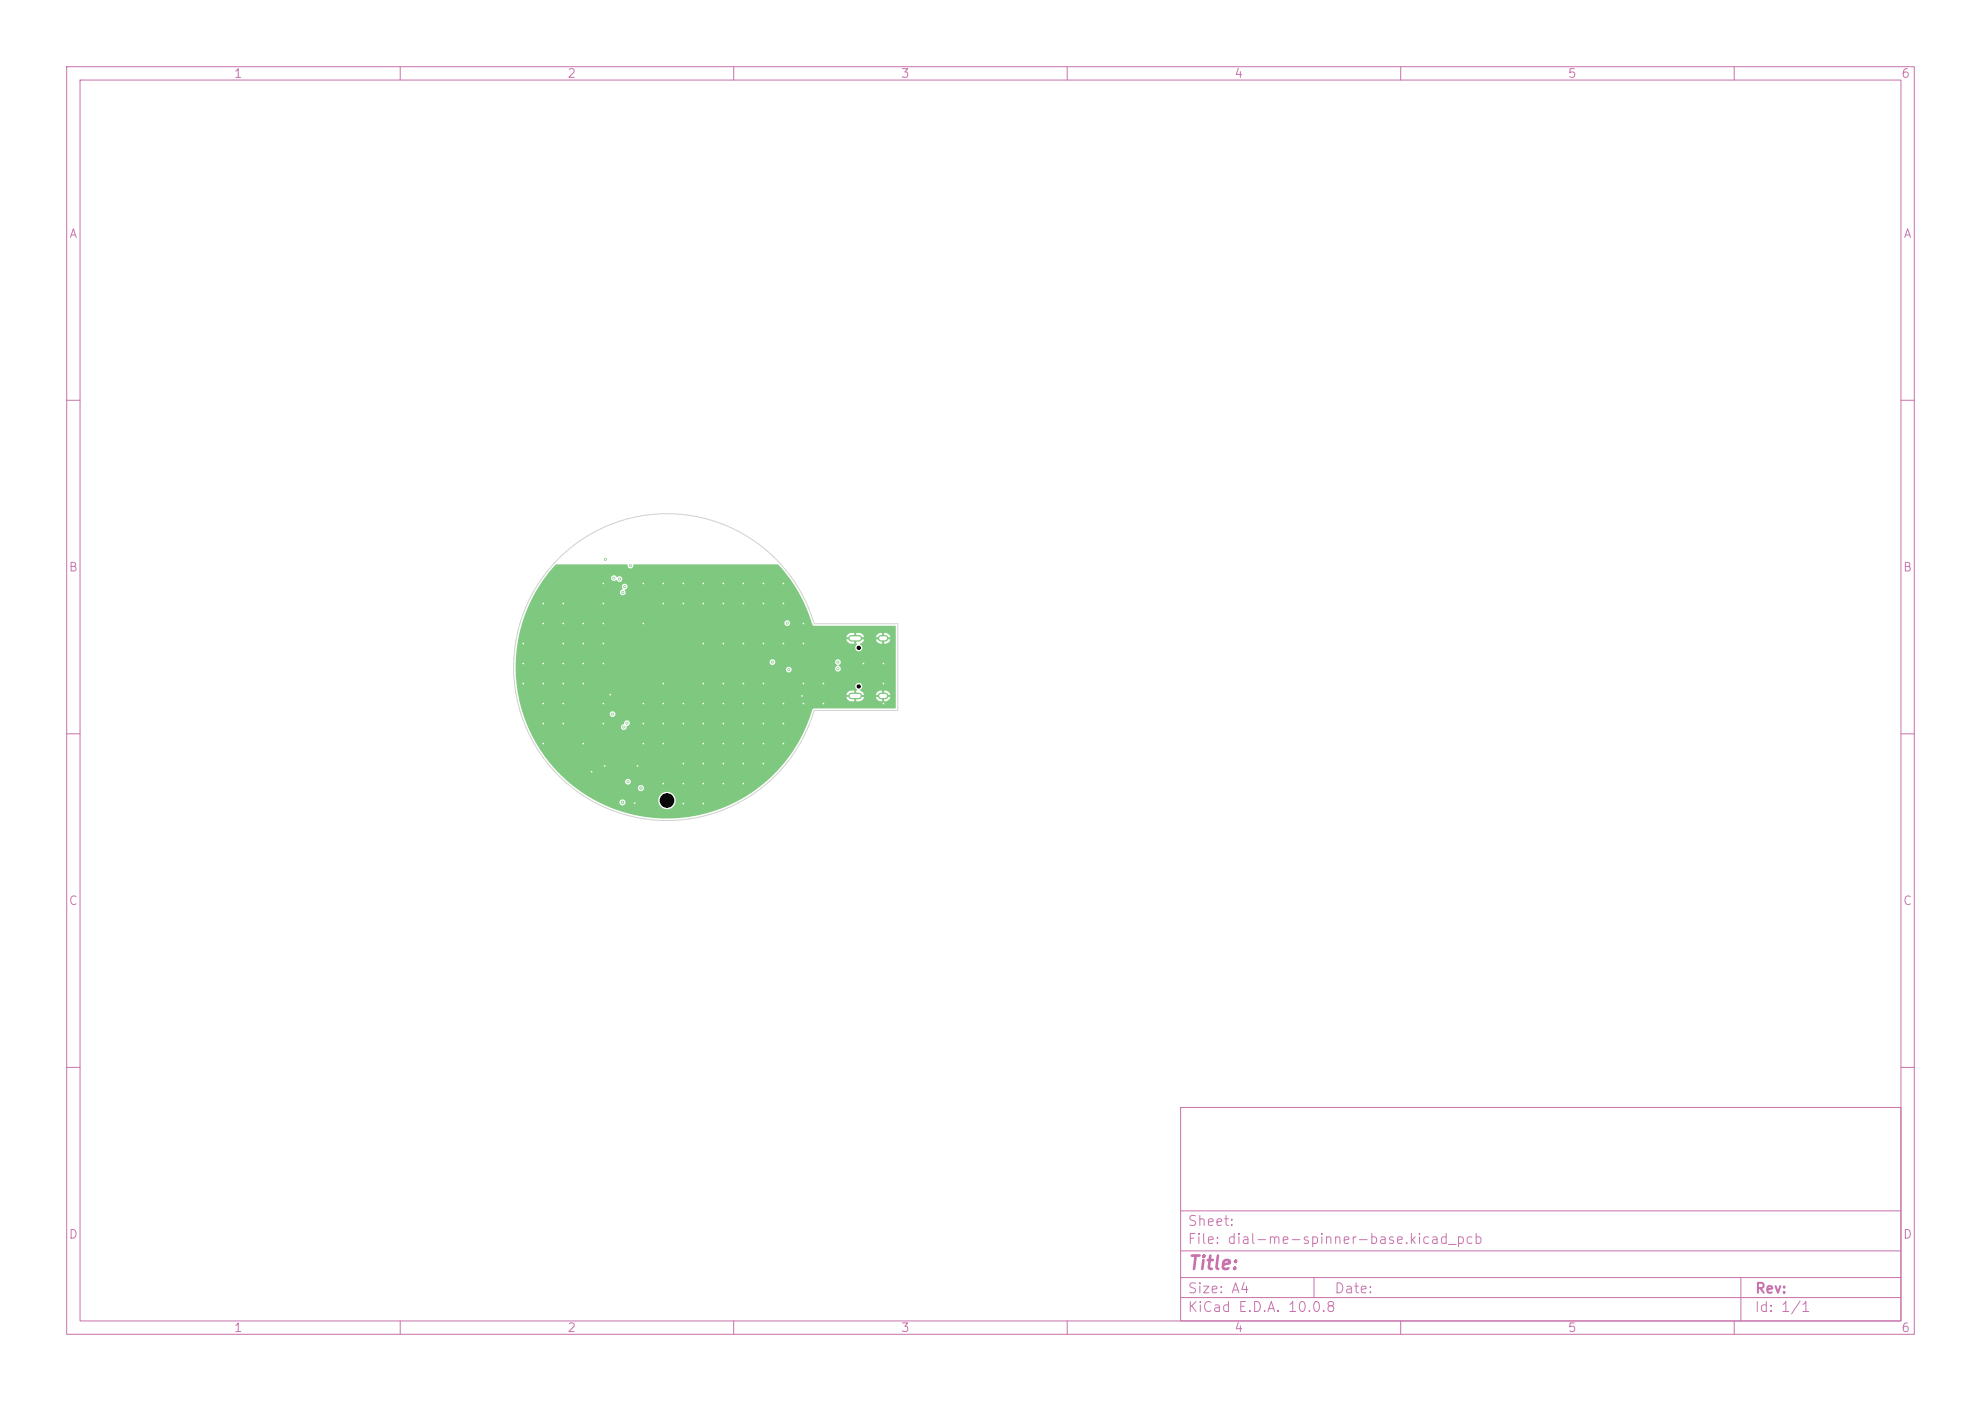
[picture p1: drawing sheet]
<svg xmlns="http://www.w3.org/2000/svg" width="297mm" height="210mm" viewBox="0 0 297 210" stroke-linecap="round" stroke-linejoin="round" font-family="sans-serif">
<defs><g id="words">
<text font-size="2" fill="#c872ab" x="178" y="190.8">Title:</text>
<g font-size="1.5" fill="#c872ab">
<text x="178" y="184.1">Sheet:</text>
<text x="178" y="186.8">File: dial-me-spinner-base.kicad_pcb</text>
<text x="178" y="197">KiCad E.D.A. 10.0.8</text>
<text x="178" y="194.2">Size: A4</text>
<text x="200" y="194.2">Date:</text>
<text x="263" y="197">Id: 1/1</text>
<text x="263" y="194.2">Rev:</text>
</g>
<g font-size="1.3" fill="#c872ab">
<text x="35" y="12">1</text>
<text x="85" y="12">2</text>
<text x="135" y="12">3</text>
<text x="185" y="12">4</text>
<text x="235" y="12">5</text>
<text x="285" y="12">6</text>
<text x="10.3" y="36">A</text>
<text x="285.3" y="36">A</text>
<text x="10.2" y="86">B</text>
<text x="285.2" y="86">B</text>
<text x="10.2" y="136">C</text>
<text x="285.2" y="136">C</text>
<text x="10.2" y="186">D</text>
<text x="285.2" y="186">D</text>
<text x="35" y="200">1</text>
<text x="85" y="200">2</text>
<text x="135" y="200">3</text>
<text x="185" y="200">4</text>
<text x="235" y="200">5</text>
<text x="285" y="200">6</text>
</g>
</g></defs>
<g fill="none" stroke="#c872ab" stroke-width=".15">
<path d="M10 10h277v190h-277zM12 12h273v186h-273zM60 10v2M110 10v2M160 10v2M210 10v2M260 10v2M10 60h2M285 60h2M10 110h2M285 110h2M10 160h2"/>
<path d="M177 166h108v32h-108zM285 160h2M60 198v2M110 198v2M160 198v2M177 194.5h108M177 191.5h108M177 187.5h108M177 181.5h108M197 191.5v3M210 198v2M260 198v2"/>
<path d="M261 191.5v6.5"/>
</g>
<path d="M127.7 95.7h1.1M132.1 95.7h.6M127.7 104.3h1.1M132.1 104.3h.6" fill="none" stroke="#7fc87f" stroke-width="1"/>
<g fill="#7fc87f">
<circle cx="102.4" cy="117.5" r=".25"/>
<circle cx="78.4" cy="96.5" r=".25"/>
<circle cx="90.4" cy="93.5" r=".25"/>
<circle cx="120.4" cy="96.5" r=".25"/>
<circle cx="114.4" cy="102.5" r=".25"/>
<circle cx="90.4" cy="96.5" r=".25"/>
<circle cx="123.4" cy="102.5" r=".25"/>
<circle cx="111.4" cy="96.5" r=".25"/>
<circle cx="111.4" cy="108.5" r=".25"/>
<circle cx="117.4" cy="90.5" r=".25"/>
<circle cx="111.4" cy="117.5" r=".25"/>
<circle cx="105.4" cy="108.5" r=".25"/>
<circle cx="81.4" cy="111.5" r=".25"/>
<circle cx="87.4" cy="96.5" r=".25"/>
<circle cx="108.4" cy="90.5" r=".25"/>
<circle cx="129.4" cy="99.5" r=".25"/>
<circle cx="120.4" cy="102.5" r=".25"/>
<circle cx="84.4" cy="99.5" r=".25"/>
<circle cx="105.4" cy="87.5" r=".25"/>
<circle cx="102.4" cy="114.5" r=".25"/>
<circle cx="108.4" cy="105.5" r=".25"/>
<circle cx="114.4" cy="90.5" r=".25"/>
<circle cx="99.4" cy="87.5" r=".25"/>
<circle cx="132.4" cy="102.5" r=".25"/>
<circle cx="102.4" cy="87.5" r=".25"/>
<circle cx="120.4" cy="93.5" r=".25"/>
<circle cx="132.4" cy="105.5" r=".25"/>
<circle cx="105.4" cy="114.5" r=".25"/>
<circle cx="108.4" cy="87.5" r=".25"/>
<circle cx="96.4" cy="87.5" r=".25"/>
<circle cx="87.4" cy="99.5" r=".25"/>
<circle cx="81.4" cy="90.5" r=".25"/>
<circle cx="81.4" cy="102.5" r=".25"/>
<circle cx="114.4" cy="87.5" r=".25"/>
<circle cx="102.4" cy="105.5" r=".25"/>
<circle cx="102.4" cy="90.5" r=".25"/>
<circle cx="84.4" cy="90.5" r=".25"/>
<circle cx="108.4" cy="96.5" r=".25"/>
<circle cx="87.4" cy="111.5" r=".25"/>
<circle cx="95.2" cy="120.4" r=".23"/>
<circle cx="84.4" cy="102.5" r=".25"/>
<circle cx="105.4" cy="90.5" r=".25"/>
<circle cx="108.4" cy="114.5" r=".25"/>
<circle cx="87.4" cy="93.5" r=".25"/>
<circle cx="111.4" cy="105.5" r=".25"/>
<circle cx="96.4" cy="111.5" r=".25"/>
<circle cx="108.4" cy="111.5" r=".25"/>
<circle cx="99.4" cy="90.5" r=".25"/>
<circle cx="117.4" cy="96.5" r=".25"/>
<circle cx="84.4" cy="108.5" r=".25"/>
<circle cx="96.4" cy="108.5" r=".25"/>
<circle cx="114.4" cy="111.5" r=".25"/>
<circle cx="102.4" cy="120.5" r=".25"/>
<circle cx="114.4" cy="96.5" r=".25"/>
<circle cx="91.5" cy="104.1" r=".25"/>
<circle cx="96.4" cy="93.5" r=".25"/>
<circle cx="105.4" cy="117.5" r=".25"/>
<circle cx="99.4" cy="108.5" r=".25"/>
<circle cx="105.4" cy="120.5" r=".25"/>
<circle cx="88.7" cy="115.7" r=".25"/>
<circle cx="105.4" cy="96.5" r=".25"/>
<circle cx="99.4" cy="105.5" r=".25"/>
<circle cx="81.4" cy="99.5" r=".25"/>
<circle cx="114.4" cy="114.5" r=".25"/>
<circle cx="102.4" cy="108.5" r=".25"/>
<circle cx="90.4" cy="87.5" r=".25"/>
<circle cx="132.4" cy="99.5" r=".25"/>
<circle cx="99.4" cy="102.5" r=".25"/>
<circle cx="117.4" cy="111.5" r=".25"/>
<circle cx="99.4" cy="117.5" r=".25"/>
<circle cx="78.4" cy="99.5" r=".25"/>
<circle cx="90.4" cy="108.5" r=".25"/>
<circle cx="111.4" cy="87.5" r=".25"/>
<circle cx="120.4" cy="105.5" r=".25"/>
<circle cx="111.4" cy="111.5" r=".25"/>
<circle cx="90.7" cy="114.8" r=".25"/>
<circle cx="108.4" cy="102.5" r=".25"/>
<circle cx="96.4" cy="105.5" r=".25"/>
<circle cx="114.4" cy="108.5" r=".25"/>
<circle cx="117.4" cy="105.5" r=".25"/>
<circle cx="78.4" cy="102.5" r=".25"/>
<circle cx="111.4" cy="114.5" r=".25"/>
<circle cx="87.4" cy="102.5" r=".25"/>
<circle cx="111.4" cy="102.5" r=".25"/>
<circle cx="114.4" cy="105.5" r=".25"/>
<circle cx="108.4" cy="108.5" r=".25"/>
<circle cx="90.4" cy="90.5" r=".25"/>
<circle cx="90.4" cy="99.5" r=".25"/>
<circle cx="105.4" cy="102.5" r=".25"/>
<circle cx="111.4" cy="90.5" r=".25"/>
<circle cx="81.4" cy="105.5" r=".25"/>
<circle cx="95.6" cy="114.8" r=".25"/>
<circle cx="90.4" cy="105.5" r=".25"/>
<circle cx="84.4" cy="105.5" r=".25"/>
<circle cx="105.4" cy="105.5" r=".25"/>
<circle cx="105.4" cy="111.5" r=".25"/>
<circle cx="81.4" cy="108.5" r=".25"/>
<circle cx="120.3" cy="104.3" r=".25"/>
<circle cx="84.4" cy="93.5" r=".25"/>
<circle cx="99.4" cy="111.5" r=".25"/>
<circle cx="123.4" cy="105.5" r=".25"/>
<circle cx="117.4" cy="108.5" r=".25"/>
<circle cx="108.4" cy="117.5" r=".25"/>
<circle cx="84.4" cy="96.5" r=".25"/>
<circle cx="81.4" cy="93.5" r=".25"/>
<circle cx="117.4" cy="87.5" r=".25"/>
<circle cx="94.1" cy="117.2" r=".22"/>
<circle cx="94.5" cy="84.8" r=".22"/>
<circle cx="94" cy="108.4" r=".22"/>
<circle cx="92.9" cy="86.8" r=".23"/>
<circle cx="93.3" cy="120.3" r=".25"/>
<circle cx="96.1" cy="118.1" r=".25"/>
<circle cx="93.5" cy="109" r=".23"/>
<circle cx="93.4" cy="88.8" r=".23"/>
<circle cx="91.8" cy="107" r=".22"/>
<circle cx="93.7" cy="87.9" r=".22"/>
<circle cx="92" cy="86.7" r=".23"/>
<circle cx="125.6" cy="100.2" r=".23"/>
<circle cx="125.6" cy="99.2" r=".23"/>
<circle cx="115.8" cy="99.2" r=".22"/>
<circle cx="90.8" cy="83.8" r=".23"/>
<circle cx="118" cy="93.4" r=".22"/>
<circle cx="118.3" cy="100.4" r=".22"/>
</g>
<path d="M128.2 95.7h4.2M128.2 104.3h4.2" fill="none" stroke="#7fc87f" stroke-width=".3"/>
<path d="M83.3 84.6h10.8a.47 .47 0 0 0 .3 .5 .47 .47 0 0 0 .5-.2l.1-.3h21.6l.4 .4a22.7 22.7 0 0 1 3 4.2l.9 1.9 .9 2.5 .2 .2h12.2l.1 .1v12.3h-12.3l-.2 .2-.4 1.2a22.7 22.7 0 0 1-31.7 12.6h3.2v.1a.45 .45 0 0 0 .7 .4 .45 .45 0 0 0 0-.8h5.1v.2a1.3 1.3 0 0 0 2 1 1.3 1.3 0 0 0 0-2.2 1.3 1.3 0 0 0-2 1h-5.2a.46 .46 0 0 0-.6 .3h-3.2l-1.8-1-1.6-1.1h9.3v.1a.45 .45 0 0 0 .7 .3 .45 .45 0 0 0 0-.7 .45 .45 0 0 0-.7 .3h-9.3l-1.2-1h8.6a.43 .43 0 0 0 .6 .5 .43 .43 0 0 0 .2-.7 .43 .43 0 0 0-.7 .1l-.1 .1h-8.6l-2.1-2.1a22.4 22.4 0 0 1-3.9-6.1h14v.1a.43 .43 0 0 0 .5 .4 .43 .43 0 0 0 .3-.5h.1a.45 .45 0 0 0 .5-.4 .45 .45 0 0 0-.5-.5 .45 .45 0 0 0-.4 .5l-.3 .2-.2 .2h-14l-.7-1.9h13v.1a.43 .43 0 0 0 .7 .3 .43 .43 0 0 0 0-.7 .43 .43 0 0 0-.7 .3h-13l-.7-2.8h49.7v.3h-.5l.3 .4 .4 .2h.5v-.5h.3v.5l.7-.1 .3-.2 .2-.3h-.6v-.3h2.8v.3h-.5l.2 .3 .4 .3h.3v-.5h.3v.5a.81 .81 0 0 0 1-.6h-.5v-.3h.5l-.3-.5-.7-.2v.5h-.3v-.5a.81 .81 0 0 0-.9 .7h-1.7l-.2-.4-.5-.3v-.1a.54 .54 0 0 0 .3-.8 .54 .54 0 0 0-.9-.1 .54 .54 0 0 0 .2 .9l-.1 .1v.5h-.3v-.5h-.5l-.4 .2-.3 .5h-49.2l-.2-1.6-.2-2.3h40.5a.43 .43 0 0 0 .6 .5 .43 .43 0 0 0 .2-.7 .43 .43 0 0 0-.7 .1l-.1 .1h-40.5v-.3v-.8h38.1a.43 .43 0 0 0 .4 .5 .43 .43 0 0 0 .4-.5h9l.1 .3 .3 .2a.46 .46 0 0 0-.4 .7 .46 .46 0 0 0 .7 .2 .49 .49 0 0 0-.2-.8 .47 .47 0 0 0 .3-.6 .47 .47 0 0 0-.5-.4l-.3 .4h-9a.43 .43 0 0 0-.4-.4 .43 .43 0 0 0-.4 .4h-38.1l.2-1.8 .3-1.9h49.6v.3h-.5l.3 .5 .4 .2h.5v-.5h.3v.5h.1a.57 .57 0 0 0-.2 .8 .57 .57 0 0 0 .8 .2 .62 .62 0 0 0-.2-1l.5-.3 .2-.4h-.6v-.3h2.8v.3h-.5l.2 .4 .4 .2 .3 .1v-.5h.3v.5a.81 .81 0 0 0 1-.7h-.5v-.3h.5l-.3-.4-.7-.2v.5h-.3v-.5a.81 .81 0 0 0-.9 .6h-1.7l-.3-.4-.5-.2h-.4v.5h-.3v-.5h-.7l-.4 .3-.1 .3h-49.1l.5-2.2h39.3v.2a.43 .43 0 0 0 .7 .3 .43 .43 0 0 0 0-.8 .43 .43 0 0 0-.7 .3h-39.3l.8-2.2 1.2-2.4h12.6v.2a.45 .45 0 0 0 .7 .2 .45 .45 0 0 0 .1-.7 .44 .44 0 0 0 .4-.5 .44 .44 0 0 0-.6-.3 .44 .44 0 0 0-.1 .7l-.5 .4h-12.6l1.4-2.1h9.9v.1a.49 .49 0 0 0 .8 .2 .44 .44 0 0 0 .7 .3 .44 .44 0 0 0 .1-.7 .44 .44 0 0 0-.7 0h-.1a.43 .43 0 0 0-.4-.3 .43 .43 0 0 0-.4 .4h-9.9z" fill="#7fc87f"/>
<path d="M84 83.5a23 23 0 0 1 38.1 10h12.5v13h-12.5a23 23 0 0 1-34 13.2 23 23 0 0 1-4.1-36.2z" fill="none" stroke="#d0d2cd" stroke-width=".15"/>
<g fill="#fff">
<circle cx="102.4" cy="117.5" r=".13"/>
<circle cx="78.4" cy="96.5" r=".12"/>
<circle cx="90.4" cy="93.5" r=".12"/>
<circle cx="120.4" cy="96.5" r=".13"/>
<circle cx="114.4" cy="102.5" r=".13"/>
<circle cx="90.4" cy="96.5" r=".12"/>
<circle cx="123.4" cy="102.5" r=".13"/>
<circle cx="111.4" cy="96.5" r=".13"/>
<circle cx="111.4" cy="108.5" r=".13"/>
<circle cx="117.4" cy="90.5" r=".13"/>
<circle cx="111.4" cy="117.5" r=".13"/>
<circle cx="105.4" cy="108.5" r=".13"/>
<circle cx="81.4" cy="111.5" r=".12"/>
<circle cx="87.4" cy="96.5" r=".12"/>
<circle cx="108.4" cy="90.5" r=".13"/>
<circle cx="129.5" cy="99.5" r=".12"/>
<circle cx="120.4" cy="102.5" r=".13"/>
<circle cx="84.4" cy="99.5" r=".12"/>
<circle cx="105.4" cy="87.5" r=".12"/>
<circle cx="102.4" cy="114.5" r=".13"/>
<circle cx="108.4" cy="105.5" r=".13"/>
<circle cx="114.4" cy="90.5" r=".13"/>
<circle cx="99.4" cy="87.5" r=".12"/>
<circle cx="132.5" cy="102.5" r=".12"/>
<circle cx="102.4" cy="87.5" r=".12"/>
<circle cx="120.4" cy="93.5" r=".13"/>
<circle cx="132.5" cy="105.5" r=".12"/>
<circle cx="105.4" cy="114.5" r=".13"/>
<circle cx="108.4" cy="87.5" r=".13"/>
<circle cx="96.4" cy="87.5" r=".12"/>
<circle cx="87.4" cy="99.5" r=".12"/>
<circle cx="81.4" cy="90.5" r=".12"/>
<circle cx="81.4" cy="102.5" r=".12"/>
<circle cx="114.4" cy="87.5" r=".13"/>
<circle cx="102.4" cy="105.5" r=".13"/>
<circle cx="102.4" cy="90.5" r=".13"/>
<circle cx="84.4" cy="90.5" r=".12"/>
<circle cx="108.4" cy="96.5" r=".13"/>
<circle cx="87.4" cy="111.5" r=".12"/>
<circle cx="95.2" cy="120.4" r=".12"/>
<circle cx="84.4" cy="102.5" r=".12"/>
<circle cx="105.4" cy="90.5" r=".13"/>
<circle cx="108.4" cy="114.5" r=".13"/>
<circle cx="87.4" cy="93.5" r=".12"/>
<circle cx="111.4" cy="105.5" r=".13"/>
<circle cx="96.4" cy="111.5" r=".13"/>
<circle cx="108.4" cy="111.5" r=".13"/>
<circle cx="99.4" cy="90.5" r=".13"/>
<circle cx="117.4" cy="96.5" r=".13"/>
<circle cx="84.4" cy="108.5" r=".12"/>
<circle cx="96.4" cy="108.5" r=".13"/>
<circle cx="114.4" cy="111.5" r=".13"/>
<circle cx="102.4" cy="120.5" r=".13"/>
<circle cx="114.4" cy="96.5" r=".13"/>
<circle cx="91.5" cy="104.1" r=".12"/>
<circle cx="96.4" cy="93.5" r=".13"/>
<circle cx="105.4" cy="117.5" r=".13"/>
<circle cx="99.4" cy="108.5" r=".13"/>
<circle cx="105.4" cy="120.5" r=".13"/>
<circle cx="88.7" cy="115.7" r=".12"/>
<circle cx="105.4" cy="96.5" r=".13"/>
<circle cx="99.4" cy="105.5" r=".13"/>
<circle cx="81.4" cy="99.5" r=".12"/>
<circle cx="114.4" cy="114.5" r=".13"/>
<circle cx="102.4" cy="108.5" r=".13"/>
<circle cx="90.4" cy="87.5" r=".12"/>
<circle cx="132.5" cy="99.5" r=".12"/>
<circle cx="99.4" cy="102.5" r=".13"/>
<circle cx="117.4" cy="111.5" r=".13"/>
<circle cx="99.4" cy="117.5" r=".13"/>
<circle cx="78.4" cy="99.5" r=".12"/>
<circle cx="90.4" cy="108.5" r=".12"/>
<circle cx="111.4" cy="87.5" r=".13"/>
<circle cx="120.4" cy="105.5" r=".13"/>
<circle cx="111.4" cy="111.5" r=".13"/>
<circle cx="90.7" cy="114.8" r=".13"/>
<circle cx="108.4" cy="102.5" r=".13"/>
<circle cx="96.4" cy="105.5" r=".13"/>
<circle cx="114.4" cy="108.5" r=".13"/>
<circle cx="117.4" cy="105.5" r=".13"/>
<circle cx="78.4" cy="102.5" r=".12"/>
<circle cx="111.4" cy="114.5" r=".13"/>
<circle cx="87.4" cy="102.5" r=".12"/>
<circle cx="111.4" cy="102.5" r=".13"/>
<circle cx="114.4" cy="105.5" r=".13"/>
<circle cx="108.4" cy="108.5" r=".13"/>
<circle cx="90.4" cy="90.5" r=".12"/>
<circle cx="90.4" cy="99.5" r=".12"/>
<circle cx="105.4" cy="102.5" r=".13"/>
<circle cx="111.4" cy="90.5" r=".13"/>
<circle cx="81.4" cy="105.5" r=".12"/>
<circle cx="95.6" cy="114.8" r=".13"/>
<circle cx="90.4" cy="105.5" r=".12"/>
<circle cx="84.4" cy="105.5" r=".12"/>
<circle cx="105.4" cy="105.5" r=".13"/>
<circle cx="105.4" cy="111.5" r=".13"/>
<circle cx="81.4" cy="108.5" r=".12"/>
<circle cx="120.3" cy="104.3" r=".12"/>
<circle cx="84.4" cy="93.5" r=".12"/>
<circle cx="99.4" cy="111.5" r=".13"/>
<circle cx="123.4" cy="105.5" r=".13"/>
<circle cx="117.4" cy="108.5" r=".13"/>
<circle cx="108.4" cy="117.5" r=".13"/>
<circle cx="84.4" cy="96.5" r=".12"/>
<circle cx="81.4" cy="93.5" r=".12"/>
<circle cx="117.4" cy="87.5" r=".13"/>
<circle cx="94.1" cy="117.2" r=".12"/>
<circle cx="94.5" cy="84.8" r=".12"/>
<circle cx="94" cy="108.4" r=".13"/>
<circle cx="92.9" cy="86.8" r=".12"/>
<circle cx="93.3" cy="120.3" r=".12"/>
<circle cx="96.1" cy="118.1" r=".12"/>
<circle cx="93.5" cy="109" r=".12"/>
<circle cx="93.4" cy="88.8" r=".12"/>
<circle cx="91.8" cy="107" r=".13"/>
<circle cx="93.7" cy="87.9" r=".12"/>
<circle cx="92" cy="86.7" r=".12"/>
<circle cx="125.6" cy="100.3" r=".12"/>
<circle cx="125.6" cy="99.3" r=".12"/>
<circle cx="115.8" cy="99.3" r=".13"/>
<circle cx="90.8" cy="83.8" r=".12"/>
<circle cx="118" cy="93.4" r=".13"/>
<circle cx="118.3" cy="100.4" r=".13"/>
</g>
<g fill="#000">
<circle cx="128.7" cy="97.1" r=".33"/>
<circle cx="100" cy="120" r="1.1"/>
<circle cx="128.7" cy="102.9" r=".33"/>
</g>
<path d="M127.7 95.7h1.1M132.1 95.7h.6M127.7 104.3h1.1M132.1 104.3h.6" fill="none" stroke="#fff" stroke-width=".6"/>
<use href="#words"/>
</svg>
